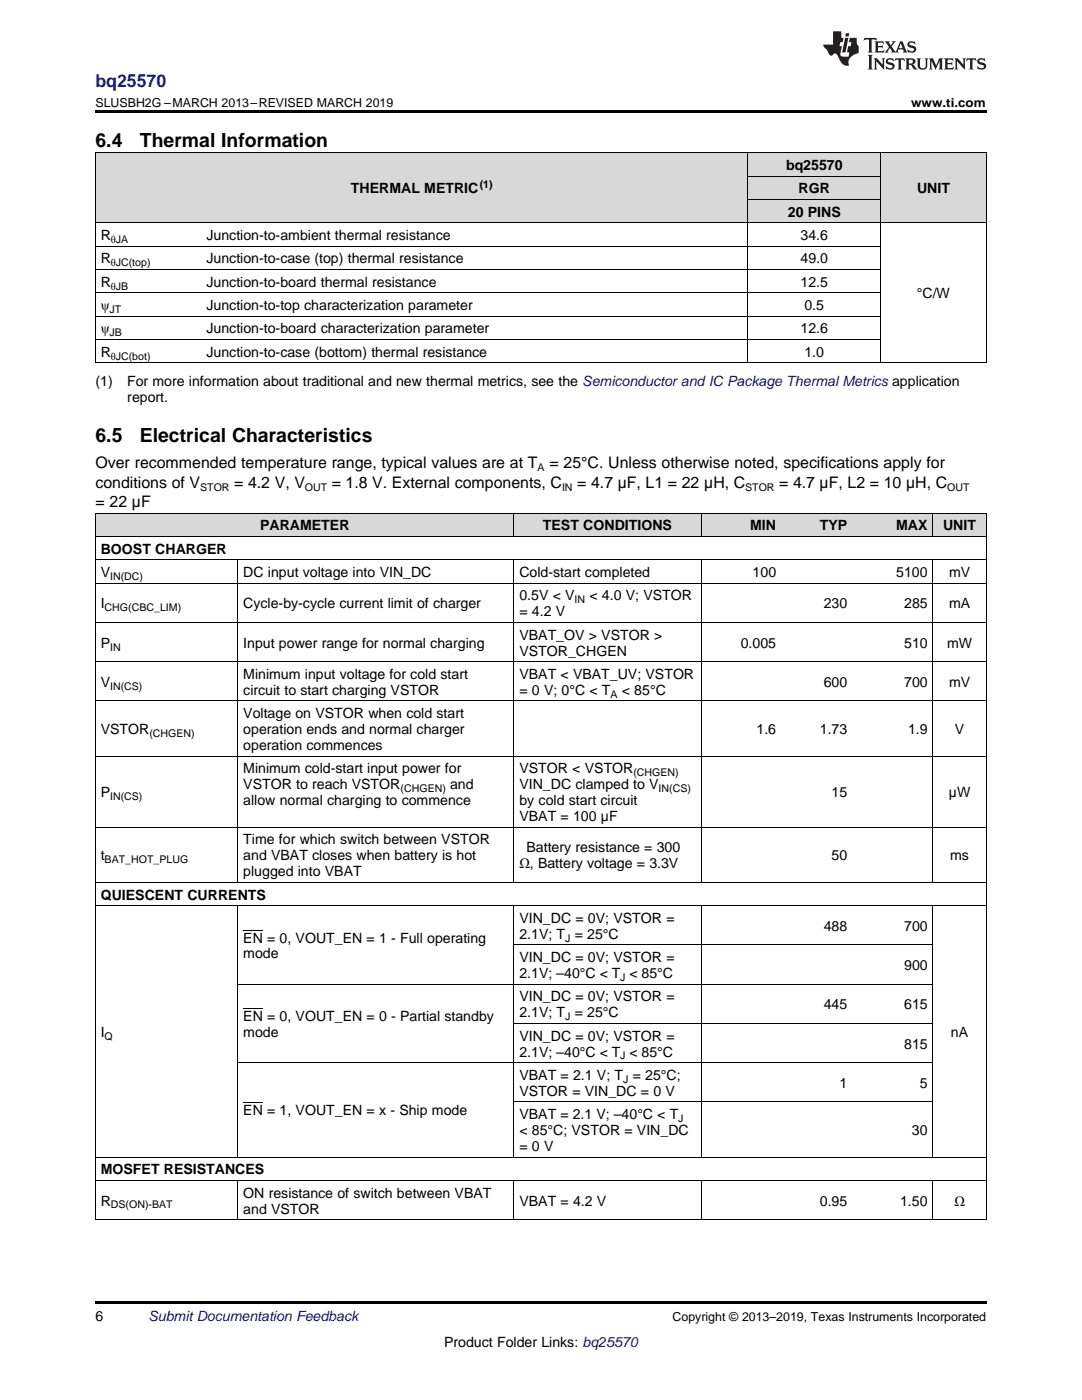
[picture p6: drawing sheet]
<svg xmlns="http://www.w3.org/2000/svg" width="216mm" height="279mm" viewBox="0 0 216 279" stroke-linecap="round" stroke-linejoin="round" font-family="sans-serif">
<defs><g id="words">
<g font-size="3.9">
<text x="19" y="29.3">6.4</text>
<text x="27.9" y="29.3">Thermal Information</text>
<text x="19" y="88.3">6.5</text>
<text x="27.9" y="88.3">Electrical Characteristics</text>
</g>
<text font-size="3.5" fill="#00f" x="19" y="17.3">bq25570</text>
<g font-size="3.2">
<text x="19" y="93.5">Over recommended temperature range, typical values are at T</text>
<text x="109.6" y="93.5">= 25°C. Unless otherwise noted, specifications apply for</text>
<text x="19" y="97.3">conditions of V</text>
<text x="19" y="101.2">= 22 µF</text>
<text x="46.7" y="97.3">= 4.2 V, V</text>
<text x="66.2" y="97.3">= 1.8 V. External components, C</text>
<text x="115.2" y="97.3">= 4.7 µF, L1 = 22 µH, C</text>
<text x="155.5" y="97.3">= 4.7 µF, L2 = 10 µH, C</text>
</g>
<g font-size="2.8">
<text x="156.8" y="33.9">bq25570</text>
<text x="70" y="38.6">THERMAL METRIC</text>
<text x="159.3" y="38.6">RGR</text>
<text x="183" y="38.6">UNIT</text>
<text x="20.1" y="47.9">R</text>
<text x="41.2" y="47.9">Junction-to-ambient thermal resistance</text>
<text x="157.2" y="43.3">20 PINS</text>
<text x="159.7" y="47.9">34.6</text>
<text x="20.1" y="52.6">R</text>
<text x="41.2" y="52.6">Junction-to-case (top) thermal resistance</text>
<text x="159.7" y="52.6">49.0</text>
<text x="20.1" y="57.2">R</text>
<text x="41.2" y="57.2">Junction-to-board thermal resistance</text>
<text x="159.7" y="57.2">12.5</text>
<text x="183" y="59.5">°C/W</text>
<text x="20.1" y="61.9">ψ</text>
<text x="41.2" y="61.9">Junction-to-top characterization parameter</text>
<text x="160.5" y="61.9">0.5</text>
<text x="20.1" y="66.5">ψ</text>
<text x="20.1" y="71.2">R</text>
<text x="41.2" y="66.5">Junction-to-board characterization parameter</text>
<text x="41.2" y="71.2">Junction-to-case (bottom) thermal resistance</text>
<text x="159.7" y="66.5">12.6</text>
<text x="160.5" y="71.2">1.0</text>
<text x="19" y="77">(1)</text>
<text x="25.4" y="77">For more information about traditional and new thermal metrics, see the Semiconductor and IC Package Thermal Metrics application</text>
<text x="25.4" y="80.2">report.</text>
<text x="51.9" y="105.9">PARAMETER</text>
<text x="108.3" y="105.9">TEST CONDITIONS</text>
<text x="149.7" y="105.9">MIN</text>
<text x="163.6" y="105.9">TYP</text>
<text x="178.8" y="105.9">MAX</text>
<text x="188.2" y="105.9">UNIT</text>
<text x="20.1" y="110.5">BOOST CHARGER</text>
<text x="20.1" y="115.2">V</text>
<text x="48.5" y="115.2">DC input voltage into VIN_DC</text>
<text x="103.6" y="115.2">Cold-start completed</text>
<text x="103.6" y="119.8">0.5V &lt; V</text>
<text x="117.6" y="119.8">&lt; 4.0 V; VSTOR</text>
<text x="150.2" y="115.2">100</text>
<text x="178.8" y="115.2">5100</text>
<text x="189.4" y="115.2">mV</text>
<text x="20.1" y="121.4">I</text>
<text x="48.5" y="121.4">Cycle-by-cycle current limit of charger</text>
<text x="103.6" y="123">= 4.2 V</text>
<text x="164.4" y="121.4">230</text>
<text x="180.4" y="121.4">285</text>
<text x="189.4" y="121.4">mA</text>
<text x="20.1" y="129.3">P</text>
<text x="48.5" y="129.3">Input power range for normal charging</text>
<text x="103.6" y="127.7">VBAT_OV &gt; VSTOR &gt;</text>
<text x="103.6" y="130.8">VSTOR_CHGEN</text>
<text x="147.8" y="129.3">0.005</text>
<text x="180.4" y="129.3">510</text>
<text x="189" y="129.3">mW</text>
<text x="20.1" y="137.1">V</text>
<text x="48.5" y="135.5">Minimum input voltage for cold start</text>
<text x="103.6" y="135.5">VBAT &lt; VBAT_UV; VSTOR</text>
<text x="164.4" y="137.1">600</text>
<text x="180.4" y="137.1">700</text>
<text x="189.4" y="137.1">mV</text>
<text x="48.5" y="138.7">circuit to start charging VSTOR</text>
<text x="48.5" y="143.3">Voltage on VSTOR when cold start</text>
<text x="103.6" y="138.7">= 0 V; 0°C &lt; T</text>
<text x="124.1" y="138.7">&lt; 85°C</text>
<text x="20.1" y="146.5">VSTOR</text>
<text x="48.5" y="146.5">operation ends and normal charger</text>
<text x="48.5" y="149.7">operation commences</text>
<text x="151" y="146.5">1.6</text>
<text x="163.6" y="146.5">1.73</text>
<text x="181.2" y="146.5">1.9</text>
<text x="190.5" y="146.5">V</text>
<text x="48.5" y="154.3">Minimum cold-start input power for</text>
<text x="103.6" y="154.3">VSTOR &lt; VSTOR</text>
<text x="20.1" y="159.1">P</text>
<text x="48.5" y="157.5">VSTOR to reach VSTOR</text>
<text x="48.5" y="160.7">allow normal charging to commence</text>
<text x="89.8" y="157.5">and</text>
<text x="103.6" y="157.5">VIN_DC clamped to V</text>
<text x="103.6" y="160.7">by cold start circuit</text>
<text x="165.9" y="159.1">15</text>
<text x="189.3" y="159.1">µW</text>
<text x="103.6" y="163.9">VBAT = 100 µF</text>
<text x="20.1" y="171.7">t</text>
<text x="48.5" y="168.5">Time for which switch between VSTOR</text>
<text x="48.5" y="171.7">and VBAT closes when battery is hot</text>
<text x="103.6" y="173.3">Ω, Battery voltage = 3.3V</text>
<text x="105.1" y="170.1">Battery resistance = 300</text>
<text x="165.9" y="171.7">50</text>
<text x="189.6" y="171.7">ms</text>
<text x="20.1" y="179.5">QUIESCENT CURRENTS</text>
<text x="48.5" y="174.9">plugged into VBAT</text>
<text x="103.6" y="184.2">VIN_DC = 0V; VSTOR =</text>
<text x="164.4" y="185.8">488</text>
<text x="180.4" y="185.8">700</text>
<text x="48.5" y="188.1">EN = 0, VOUT_EN = 1 - Full operating</text>
<text x="48.5" y="191.3">mode</text>
<text x="103.6" y="187.4">2.1V; T = 25°C</text>
<text x="103.6" y="192">VIN_DC = 0V; VSTOR =</text>
<text x="103.6" y="195.2">2.1V; –40°C &lt; T &lt; 85°C</text>
<text x="180.4" y="193.6">900</text>
<text x="48.5" y="203.8">EN = 0, VOUT_EN = 0 - Partial standby</text>
<text x="103.6" y="199.8">VIN_DC = 0V; VSTOR =</text>
<text x="103.6" y="203">2.1V; T = 25°C</text>
<text x="164.4" y="201.4">445</text>
<text x="180.4" y="201.4">615</text>
<text x="20.1" y="206.9">I</text>
<text x="48.5" y="206.9">mode</text>
<text x="103.6" y="207.7">VIN_DC = 0V; VSTOR =</text>
<text x="180.4" y="209.3">815</text>
<text x="189.8" y="206.9">nA</text>
<text x="103.6" y="210.9">2.1V; –40°C &lt; T &lt; 85°C</text>
<text x="103.6" y="215.5">VBAT = 2.1 V; T = 25°C;</text>
<text x="103.6" y="218.7">VSTOR = VIN_DC = 0 V</text>
<text x="167.5" y="217.1">1</text>
<text x="183.6" y="217.1">5</text>
<text x="48.5" y="222.6">EN = 1, VOUT_EN = x - Ship mode</text>
<text x="103.6" y="223.3">VBAT = 2.1 V; –40°C &lt; T</text>
<text x="103.6" y="226.5">&lt; 85°C; VSTOR = VIN_DC</text>
<text x="182" y="226.5">30</text>
<text x="103.6" y="229.7">= 0 V</text>
<text x="20.1" y="234.4">MOSFET RESISTANCES</text>
<text x="48.5" y="239">ON resistance of switch between VBAT</text>
<text x="20.1" y="240.6">R</text>
<text x="48.5" y="242.2">and VSTOR</text>
<text x="103.6" y="240.6">VBAT = 4.2 V</text>
<text x="163.6" y="240.6">0.95</text>
<text x="179.6" y="240.6">1.50</text>
<text x="190.4" y="240.6">Ω</text>
<text x="19" y="263.6">6</text>
<text x="88.6" y="268.9">Product Folder Links: bq25570</text>
</g>
<text font-size="2.8" fill="#0000c8" x="29.6" y="263.6">Submit Documentation Feedback</text>
<g font-size="2.5">
<text x="19" y="21.4">SLUSBH2G –MARCH 2013–REVISED MARCH 2019</text>
<text x="181.8" y="21.4">www.ti.com</text>
<text x="134.2" y="263.6">Copyright © 2013–2019, Texas Instruments Incorporated</text>
</g>
<g font-size="2.1">
<text x="95.7" y="37.5">(1)</text>
<text x="22.1" y="48.5">θJA</text>
<text x="22.1" y="53.1">θJC(top)</text>
<text x="22.1" y="57.8">θJB</text>
<text x="21.9" y="62.4">JT</text>
<text x="21.9" y="67.1">JB</text>
<text x="22.1" y="71.8">θJC(bot)</text>
<text x="107.3" y="94.1">A</text>
<text x="39.9" y="98">STOR</text>
<text x="60.8" y="98">OUT</text>
<text x="112.1" y="98">IN</text>
<text x="148.7" y="98">STOR</text>
<text x="189" y="98">OUT</text>
<text x="22" y="115.7">IN(DC)</text>
<text x="20.9" y="122">CHG(CBC_LIM)</text>
<text x="114.7" y="120.4">IN</text>
<text x="22" y="129.8">IN</text>
<text x="22" y="137.7">IN(CS)</text>
<text x="121.8" y="139.2">A</text>
<text x="29.8" y="147.1">(CHGEN)</text>
<text x="126.4" y="154.9">(CHGEN)</text>
<text x="22" y="159.7">IN(CS)</text>
<text x="79.9" y="158.1">(CHGEN)</text>
<text x="131.4" y="158.1">IN(CS)</text>
<text x="20.9" y="172.3">BAT_HOT_PLUG</text>
<text x="112.8" y="187.9">J</text>
<text x="123.8" y="195.8">J</text>
<text x="112.8" y="203.6">J</text>
<text x="20.9" y="207.5">Q</text>
<text x="123.8" y="211.4">J</text>
<text x="124.4" y="216.1">J</text>
<text x="135.3" y="223.9">J</text>
<text x="22.1" y="241.2">DS(ON)-BAT</text>
</g>
</g></defs>
<g fill="#d8d8d8">
<path d="M19 102.5h28.5v4.6h-28.5z"/>
<path d="M47.5 102.5h55.1v4.6h-55.1z"/>
<path d="M102.6 102.5h37.3v4.6h-37.3z"/>
<path d="M139.9 102.5h16v4.6h-16z"/>
<path d="M155.9 102.5h14.3v4.6h-14.3z"/>
<path d="M170.2 102.5h16v4.6h-16z"/>
<path d="M186.2 102.5h10.6v4.6h-10.6z"/>
<path d="M19 30.6h21.1v13.9h-21.1z"/>
<path d="M40.1 30.6h109.2v13.9h-109.2z"/>
<path d="M175.7 30.6h21.1v13.9h-21.1z"/>
<path d="M149.3 39.9h26.4v4.6h-26.4z"/>
<path d="M149.3 35.2h26.4v4.7h-26.4z"/>
<path d="M149.3 30.6h26.4v4.6h-26.4z"/>
</g>
<path d="M19 22h177.8v.5h-177.8zM19 72.4l.2 .1zM149.2 72.4l.1 .1zM175.6 72.4l.1 .1zM196.7 72.4l.1 .1zM19 259.7h177.8v.5h-177.8z" fill="#000"/>
<g fill="none" stroke="#000" stroke-width=".2">
<path d="M19 30.5h177.8M19.1 30.5v42M149.2 30.5v42M149.3 39.8h26.4M149.3 35.2h26.4M175.7 30.5v42M196.8 30.5v42M19 58.4h156.7M19 53.8h156.7M19 49.1h156.7M19 44.5h177.8M19 72.4h177.8"/>
<path d="M19 67.8h156.7M19 63.1h156.7M19 116.4h177.8M19 111.7h177.8M19 107.1h177.8M19 102.4h177.8M19.1 102.4v141.1M47.4 111.8v64.3M102.5 102.4v4.7M102.5 111.8v64.3M139.9 102.4v4.7M139.9 111.8v64.3"/>
<path d="M186.1 102.4v4.7M186.1 111.8v64.3M196.8 102.4v141.1M19 139.9h177.8M19 132.1h177.8M19 124.2h177.8M19 150.9h177.8M19 176.1h177.8M19 165.1h177.8M19 180.7h177.8M47.4 180.8v50.2M47.5 196.4h138.7"/>
<path d="M102.5 180.8v50.2M102.6 188.6h83.6M139.9 180.8v50.2M186.1 180.8v50.2M47.5 212.1h138.7M102.6 219.9h83.6M102.6 204.2h83.6M19 235.6h177.8M19 230.9h177.8M47.4 235.6v7.9M102.5 235.6v7.9M139.9 235.6v7.9"/>
<path d="M186.1 235.6v7.9M19 243.4h177.8"/>
</g>
<g fill="#231f20">
<path d="M172.5 7.6l-.1 .5 .4-.2h.6v.1v2.1l-.2 .4h.9l-.2-.4v-2.1l.1-.1h.5l.5 .2-.2-.5zM174.5 8.3l.2 .3v1.5l-.2 .4h1.8l.2-.6a1.04 1.04 0 0 1-1.3 .2v-.7h.6l.3 .2v-.6l-.3 .2h-.6v-.6l.8-.1 .4 .3-.2-.5zM176.5 8.3l.9 1.1-.9 1.1h.8l-.2-.2 .4-.7 .5 .7-.2 .2h1.5l-.2-.2 .2-.4h.9l.1 .4-.2 .2h1l-.3-.3-.7-1.9h-.5l-.9 2-.8-1 .9-1h-.8l.1 .3-.4 .5-.3-.6 .1-.2zM179.7 8.6l.4 1h-.7zM181.3 8.4a.63 .63 0 0 0-.2 .7 .63 .63 0 0 0 .6 .4l.6 .2 .1 .2a.75 .75 0 0 1-.7 .4 .75 .75 0 0 1-.6-.5l.1 .7 .1-.1a1.11 1.11 0 0 0 1.5-.6 1.13 1.13 0 0 0-1.2-.8l-.1-.4a1.04 1.04 0 0 1 1.2 .2l-.2-.5-.2 .1-.4-.2zM173.2 10.9l.2 .4v2.2l-.2 .4h1l-.3-.4v-2.2l.3-.4zM174.3 11.6l.3 .4v1.5l-.3 .4h.8l-.2-.4v-1.3l1.5 1.7v-1.9l.2-.4h-.7l.2 .4v.9l-1.1-1.3zM177 11.8a.62 .62 0 0 0-.2 .7 .62 .62 0 0 0 .6 .4l.6 .1 .1 .3a.76 .76 0 0 1-.7 .3 .76 .76 0 0 1-.7-.4l.2 .7 .1-.1a1.11 1.11 0 0 0 1.5-.6 1.13 1.13 0 0 0-1.2-.8l-.1-.4a1.04 1.04 0 0 1 1.2 .2l-.2-.6-.2 .1-.5-.1zM178.7 11.6l-.2 .6a.61 .61 0 0 1 .8-.3v1.6l-.2 .4h.9l-.2-.4v-1.6a.63 .63 0 0 1 .7 .3l-.1-.6zM180.6 11.6l.3 .4v1.5l-.3 .4h1l-.2-.2-.1-.8 .6 .2a.76 .76 0 0 0 1.2 .7l-1-1a.58 .58 0 0 0 .6-.5 .58 .58 0 0 0-.5-.6zM181.4 11.9h.1a.45 .45 0 0 1 .5 .1 .45 .45 0 0 1 .1 .5l-.8 .2zM182.9 11.6l.2 .2a2.17 2.17 0 0 0 .3 1.9 .99 .99 0 0 0 1.6-.6v-1.1l.2-.4h-.7l.2 .2a1.92 1.92 0 0 1-.2 1.8 .6 .6 0 0 1-.9-.5v-1.1l.2-.4zM185.4 11.6l.2 .4v1.5l-.2 .4h.7l-.2-.4v-1.4l.8 1.8 .8-1.8v1.4l-.2 .4h.9l-.2-.4v-1.5l.2-.4h-.8l-.6 1.5-.6-1.5zM188.4 11.6l.2 .4v1.5l-.2 .4h1.8l.1-.6a1.04 1.04 0 0 1-1.2 .1v-.6h.5l.4 .2v-.6l-.4 .2h-.5v-.7h.8l.3 .3-.1-.6zM190.5 11.6l.2 .4v1.5l-.2 .4h.7l-.2-.4v-1.3l1.5 1.7v-1.9l.2-.4h-.7l.2 .4v.9l-1.1-1.3zM192.9 11.6l-.1 .6a.61 .61 0 0 1 .7-.3l.1 1.6-.3 .4h1l-.3-.4 .1-1.6a.63 .63 0 0 1 .7 .3l-.1-.6zM195.2 11.8a.62 .62 0 0 0-.2 .7 .62 .62 0 0 0 .6 .4l.6 .1 .1 .3a.76 .76 0 0 1-.7 .3 .76 .76 0 0 1-.6-.4l.1 .7 .1-.1a1.11 1.11 0 0 0 1.6-.6 1.13 1.13 0 0 0-1.3-.8l-.1-.4a1.04 1.04 0 0 1 1.2 .2l-.1-.6-.2 .1-.5-.1z"/>
<path d="M166.2 6.3v2.6h-1.9v.4l.8 .9a.91 .91 0 0 0 1 .8 .56 .56 0 0 1 .5-.3 .56 .56 0 0 1 .5 .3l.4 .8a1.53 1.53 0 0 0 1.9 1.2 1.54 1.54 0 0 1 1-2.1l.9-.3v-1.4a1.52 1.52 0 0 1-.4-1.6h-1.3l-.2 .8h.5l-.2 .8h-.5l-.1 1v.2l.4 .1-.2 .8a1.93 1.93 0 0 1-1.6-.3l.3-1.8h-.5l.2-.8h.4l.2-.8h-.4v-1.3zM168.6 7.6l-.6 2.9h.7l.6-2.9zM168.8 6.6l-.1 .7h.6l.2-.7z"/>
</g>
<path d="M48.5 185.6h4M48.5 201.3h4M48.5 220.1h4" fill="none" stroke="#000" stroke-width=".2"/>
<use href="#words"/>
</svg>
